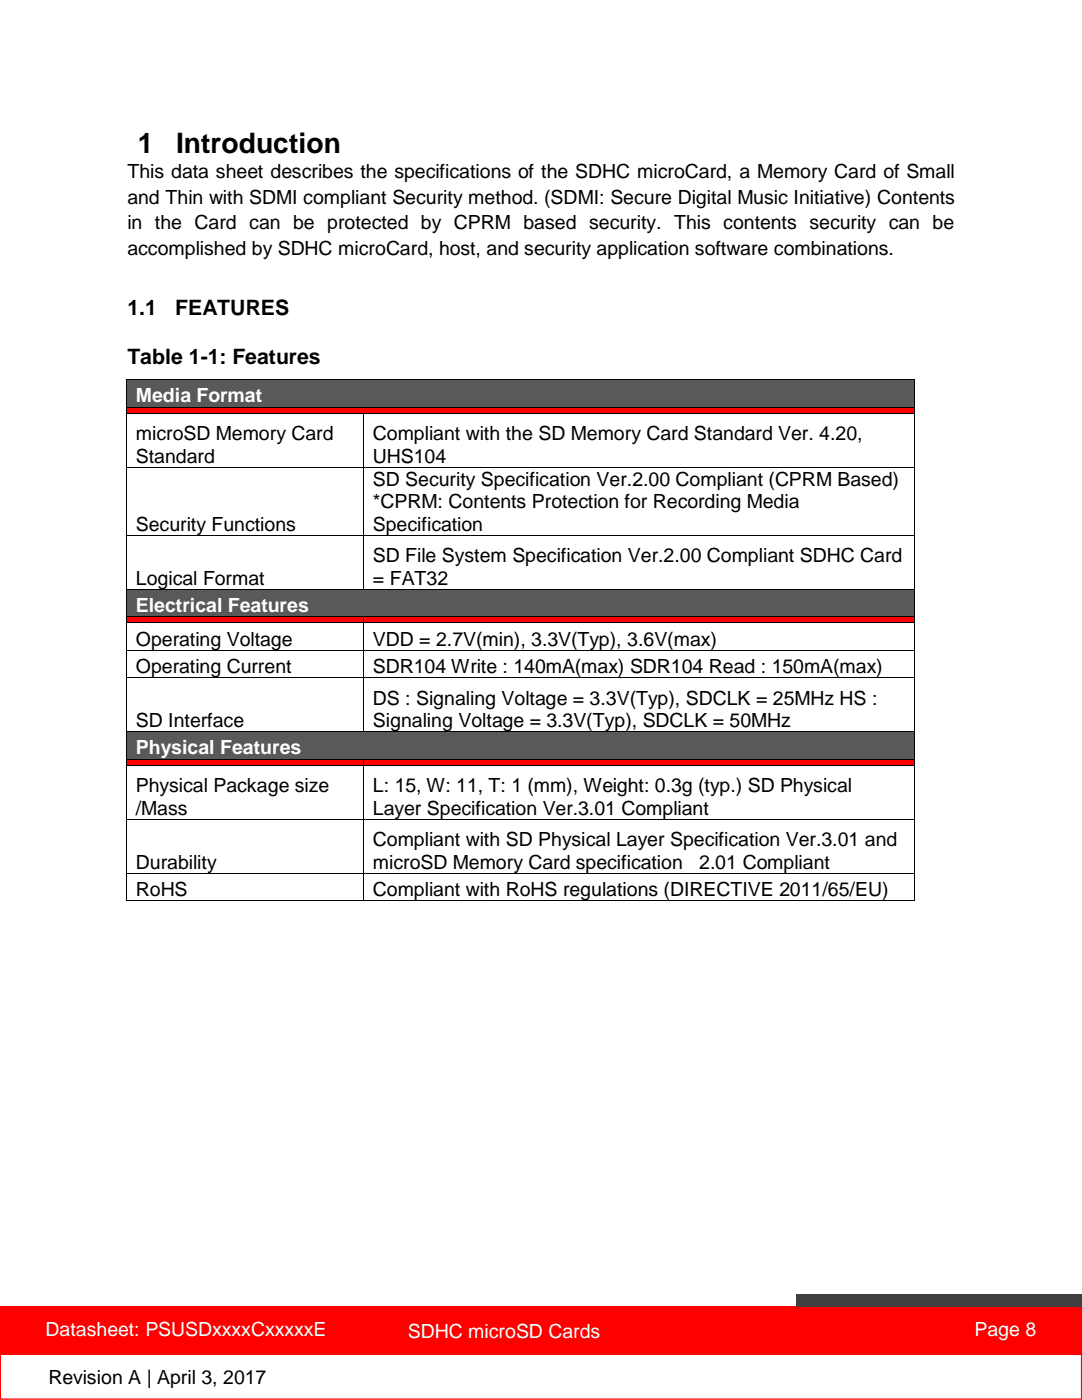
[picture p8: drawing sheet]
<svg xmlns="http://www.w3.org/2000/svg" width="216mm" height="279mm" viewBox="0 0 216 279" stroke-linecap="round" stroke-linejoin="round" font-family="sans-serif">
<defs><g id="words">
<g font-size="5.6">
<text x="27.5" y="30.6">1</text>
<text x="35.1" y="30.6">Introduction</text>
</g>
<g font-size="4.2">
<text x="25.4" y="62.8">1.1</text>
<text x="34.9" y="62.8">FEATURES</text>
<text x="25.4" y="72.7">Table 1-1: Features</text>
</g>
<g font-size="3.9">
<text x="25.4" y="35.5">This data sheet describes the specifications of the SDHC microCard, a Memory Card of Small</text>
<text x="25.4" y="40.6">and Thin with SDMI compliant Security method. (SDMI: Secure Digital Music Initiative) Contents</text>
<text x="25.4" y="45.8">in the Card can be protected by CPRM based security. This contents security can be</text>
<text x="25.4" y="50.9">accomplished by SDHC microCard, host, and security application software combinations.</text>
<text x="27.1" y="87.9">microSD Memory Card</text>
<text x="74.4" y="87.9">Compliant with the SD Memory Card Standard Ver. 4.20,</text>
<text x="27.1" y="92.3">Standard</text>
<text x="74.4" y="92.3">UHS104</text>
<text x="74.4" y="97">SD Security Specification Ver.2.00 Compliant (CPRM Based)</text>
<text x="74.4" y="101.4">*CPRM: Contents Protection for Recording Media</text>
<text x="27.1" y="105.9">Security Functions</text>
<text x="74.4" y="105.9">Specification</text>
<text x="74.4" y="112.2">SD File System Specification Ver.2.00 Compliant SDHC Card</text>
<text x="27.1" y="116.7">Logical Format</text>
<text x="74.4" y="116.7">= FAT32</text>
<text x="27.1" y="128.8">Operating Voltage</text>
<text x="74.4" y="128.8">VDD = 2.7V(min), 3.3V(Typ), 3.6V(max)</text>
<text x="27.1" y="134.3">Operating Current</text>
<text x="74.4" y="134.3">SDR104 Write : 140mA(max) SDR104 Read : 150mA(max)</text>
<text x="74.4" y="140.6">DS : Signaling Voltage = 3.3V(Typ), SDCLK = 25MHz HS :</text>
<text x="27.1" y="145.1">SD Interface</text>
<text x="74.4" y="145.1">Signaling Voltage = 3.3V(Typ), SDCLK = 50MHz</text>
<text x="27.1" y="158.1">Physical Package size</text>
<text x="74.4" y="158.1">L: 15, W: 11, T: 1 (mm), Weight: 0.3g (typ.) SD Physical</text>
<text x="27.1" y="162.6">/Mass</text>
<text x="74.4" y="162.6">Layer Specification Ver.3.01 Compliant</text>
<text x="27.1" y="173.3">Durability</text>
<text x="74.4" y="168.9">Compliant with SD Physical Layer Specification Ver.3.01 and</text>
<text x="74.4" y="173.3">microSD Memory Card specification</text>
<text x="139.5" y="173.3">2.01 Compliant</text>
<text x="27.1" y="178.8">RoHS</text>
<text x="74.4" y="178.8">Compliant with RoHS regulations (DIRECTIVE 2011/65/EU)</text>
<text x="9.7" y="276.1">Revision A | April 3, 2017</text>
</g>
<g font-size="3.9" fill="#fff">
<text x="27.1" y="80.3">Media Format</text>
<text x="27.1" y="122.1">Electrical Features</text>
<text x="27.1" y="150.5">Physical Features</text>
<text x="9.1" y="266.7">Datasheet: PSUSDxxxxCxxxxxE</text>
<text x="81.4" y="267">SDHC microSD Cards</text>
<text x="194.4" y="266.7">Page 8</text>
</g>
</g></defs>
<path d="M-.1 260.8h216v9.6h-216z" fill-rule="evenodd" fill="#f00"/>
<path d="M158.7 258.3h57.2v2.5h-57.2z" fill-rule="evenodd" fill="#404040"/>
<path d="M.1 269.6h215.7v9.6h-215.7z" fill="none" stroke="#f00" stroke-width=".26"/>
<g fill="#595959">
<path d="M25.3 75.9h157.2v.9h-157.2z" fill-rule="evenodd"/>
<path d="M25.3 76.8h1.8v4.4h-1.8z" fill-rule="evenodd"/>
<path d="M180.7 76.8h1.8v4.4h-1.8z" fill-rule="evenodd"/>
<path d="M27.1 76.8h153.6v4.4h-153.6z" fill-rule="evenodd"/>
</g>
<g fill="#000">
<path d="M25.1 75.7h.2v.2h-.2z" fill-rule="evenodd"/>
<path d="M25.1 75.7h.2v.2h-.2z" fill-rule="evenodd"/>
<path d="M182.5 75.7h.2v.2h-.2z" fill-rule="evenodd"/>
<path d="M182.5 75.7h.2v.2h-.2z" fill-rule="evenodd"/>
</g>
<path d="M25.2 75.9v5.3M25.3 75.8h157.2M182.6 75.9v5.3" fill="none" stroke="#000" stroke-width=".2"/>
<path d="M25.3 81.4h157.2v1h-157.2z" fill-rule="evenodd" fill="#f00"/>
<g fill="#000">
<path d="M25.1 81.2h.2v.2h-.2z" fill-rule="evenodd"/>
<path d="M25.1 81.4h.2v1h-.2z" fill-rule="evenodd"/>
<path d="M25.1 82.4h.2v.2h-.2z" fill-rule="evenodd"/>
<path d="M25.1 93.2h.2v.2h-.2z" fill-rule="evenodd"/>
<path d="M72.4 82.4h.2v.2h-.2z" fill-rule="evenodd"/>
<path d="M72.4 93.2h.2v.2h-.2z" fill-rule="evenodd"/>
<path d="M182.5 81.2h.2v.2h-.2z" fill-rule="evenodd"/>
<path d="M182.5 81.4h.2v1h-.2z" fill-rule="evenodd"/>
<path d="M182.5 82.4h.2v.2h-.2z" fill-rule="evenodd"/>
<path d="M182.5 93.2h.2v.2h-.2z" fill-rule="evenodd"/>
<path d="M25.1 106.8h.2v.2h-.2z" fill-rule="evenodd"/>
<path d="M72.4 106.8h.2v.2h-.2z" fill-rule="evenodd"/>
<path d="M182.5 106.8h.2v.2h-.2z" fill-rule="evenodd"/>
</g>
<g fill="none" stroke="#000" stroke-width=".2">
<path d="M25.2 82.6v10.6M25.2 93.4v13.4M25.3 81.3h157.2M25.3 82.5h47.1M25.3 93.3h47.1M72.5 82.6v10.6M72.5 93.4v13.4M72.6 82.5h109.9M72.6 93.3h109.9M182.6 82.6v10.6M182.6 93.4v13.4M25.2 107v10.5"/>
<path d="M25.3 106.9h47.1M72.5 107v10.5M72.6 106.9h109.9M182.6 107v10.5"/>
</g>
<g fill="#595959">
<path d="M25.3 117.7h157.2v.9h-157.2z" fill-rule="evenodd"/>
<path d="M25.3 118.6h1.8v4.4h-1.8z" fill-rule="evenodd"/>
<path d="M180.7 118.6h1.8v4.4h-1.8z" fill-rule="evenodd"/>
<path d="M27.1 118.6h153.6v4.4h-153.6z" fill-rule="evenodd"/>
</g>
<g fill="#000">
<path d="M25.1 117.5h.2v.2h-.2z" fill-rule="evenodd"/>
<path d="M72.4 117.5h.2v.2h-.2z" fill-rule="evenodd"/>
<path d="M182.5 117.5h.2v.2h-.2z" fill-rule="evenodd"/>
</g>
<path d="M25.2 117.7v5.3M25.3 117.6h47.1M72.6 117.6h109.9M182.6 117.7v5.3" fill="none" stroke="#000" stroke-width=".2"/>
<g fill="#f00">
<path d="M25.3 123.2h47.1v1h-47.1z" fill-rule="evenodd"/>
<path d="M72.5 123.2h110v1h-110z" fill-rule="evenodd"/>
</g>
<g fill="#000">
<path d="M25.1 123h.2v.2h-.2z" fill-rule="evenodd"/>
<path d="M25.1 123.2h.2v1h-.2z" fill-rule="evenodd"/>
<path d="M25.1 124.2h.2v.2h-.2z" fill-rule="evenodd"/>
<path d="M25.1 129.7h.2v.2h-.2z" fill-rule="evenodd"/>
<path d="M25.1 135.2h.2v.2h-.2z" fill-rule="evenodd"/>
<path d="M72.4 123h.2v.2h-.2z" fill-rule="evenodd"/>
<path d="M72.4 123.2h.2v1h-.2z" fill-rule="evenodd"/>
<path d="M72.4 124.2h.2v.2h-.2z" fill-rule="evenodd"/>
<path d="M72.4 129.7h.2v.2h-.2z" fill-rule="evenodd"/>
<path d="M72.4 135.2h.2v.2h-.2z" fill-rule="evenodd"/>
<path d="M182.5 123h.2v.2h-.2z" fill-rule="evenodd"/>
<path d="M182.5 123.2h.2v1h-.2z" fill-rule="evenodd"/>
<path d="M182.5 124.2h.2v.2h-.2z" fill-rule="evenodd"/>
<path d="M182.5 129.7h.2v.2h-.2z" fill-rule="evenodd"/>
<path d="M182.5 135.2h.2v.2h-.2z" fill-rule="evenodd"/>
</g>
<g fill="none" stroke="#000" stroke-width=".2">
<path d="M25.2 124.4v5.3M25.2 129.9v5.3M25.2 135.4v10.5M25.3 123.1h47.1M25.3 124.3h47.1M25.3 129.8h47.1M25.3 135.3h47.1M72.5 124.4v5.3M72.5 129.9v5.3M72.5 135.4v10.5M72.6 123.1h109.9M72.6 124.3h109.9"/>
<path d="M72.6 129.8h109.9M72.6 135.3h109.9M182.6 124.4v5.3M182.6 129.9v5.3M182.6 135.4v10.5"/>
</g>
<g fill="#595959">
<path d="M25.3 146.1h157.2v.9h-157.2z" fill-rule="evenodd"/>
<path d="M25.3 147h1.8v4.4h-1.8z" fill-rule="evenodd"/>
<path d="M180.7 147h1.8v4.4h-1.8z" fill-rule="evenodd"/>
<path d="M27.1 147h153.6v4.4h-153.6z" fill-rule="evenodd"/>
</g>
<g fill="#000">
<path d="M25.1 145.9h.2v.2h-.2z" fill-rule="evenodd"/>
<path d="M72.4 145.9h.2v.2h-.2z" fill-rule="evenodd"/>
<path d="M182.5 145.9h.2v.2h-.2z" fill-rule="evenodd"/>
</g>
<path d="M25.2 146.1v5.3M25.3 146h47.1M72.6 146h109.9M182.6 146.1v5.3" fill="none" stroke="#000" stroke-width=".2"/>
<g fill="#f00">
<path d="M25.3 151.6h47.1v1.1h-47.1z" fill-rule="evenodd"/>
<path d="M72.5 151.6h110v1.1h-110z" fill-rule="evenodd"/>
</g>
<g fill="#000">
<path d="M25.1 151.4h.2v.2h-.2z" fill-rule="evenodd"/>
<path d="M25.1 151.6h.2v1.1h-.2z" fill-rule="evenodd"/>
<path d="M25.1 152.7h.2v.1h-.2z" fill-rule="evenodd"/>
<path d="M72.4 151.4h.2v.2h-.2z" fill-rule="evenodd"/>
<path d="M72.4 151.6h.2v1.1h-.2z" fill-rule="evenodd"/>
<path d="M72.4 152.7h.2v.1h-.2z" fill-rule="evenodd"/>
<path d="M182.5 151.4h.2v.2h-.2z" fill-rule="evenodd"/>
<path d="M182.5 151.6h.2v1.1h-.2z" fill-rule="evenodd"/>
<path d="M182.5 152.7h.2v.1h-.2z" fill-rule="evenodd"/>
<path d="M25.1 163.4h.2v.2h-.2z" fill-rule="evenodd"/>
<path d="M25.1 174.2h.2v.2h-.2z" fill-rule="evenodd"/>
<path d="M25.1 179.7h.2v.2h-.2z" fill-rule="evenodd"/>
<path d="M25.1 179.7h.2v.2h-.2z" fill-rule="evenodd"/>
<path d="M72.4 163.4h.2v.2h-.2z" fill-rule="evenodd"/>
<path d="M72.4 174.2h.2v.2h-.2z" fill-rule="evenodd"/>
<path d="M72.4 179.7h.2v.2h-.2z" fill-rule="evenodd"/>
<path d="M182.5 163.4h.2v.2h-.2z" fill-rule="evenodd"/>
<path d="M182.5 174.2h.2v.2h-.2z" fill-rule="evenodd"/>
<path d="M182.5 179.7h.2v.2h-.2z" fill-rule="evenodd"/>
<path d="M182.5 179.7h.2v.2h-.2z" fill-rule="evenodd"/>
</g>
<g fill="none" stroke="#000" stroke-width=".2">
<path d="M25.2 152.8v10.6M25.3 151.5h47.1M25.3 152.8h47.1M72.5 152.8v10.6M72.6 151.5h109.9M72.6 152.8h109.9M182.6 152.8v10.6M25.2 163.6v10.6M25.2 174.4v5.3M25.3 163.5h47.1M25.3 174.3h47.1M25.3 179.8h47.1"/>
<path d="M72.5 163.6v10.6M72.5 174.4v5.3M72.6 163.5h109.9M72.6 174.3h109.9M72.6 179.8h109.9M182.6 163.6v10.6M182.6 174.4v5.3"/>
</g>
<use href="#words"/>
</svg>
